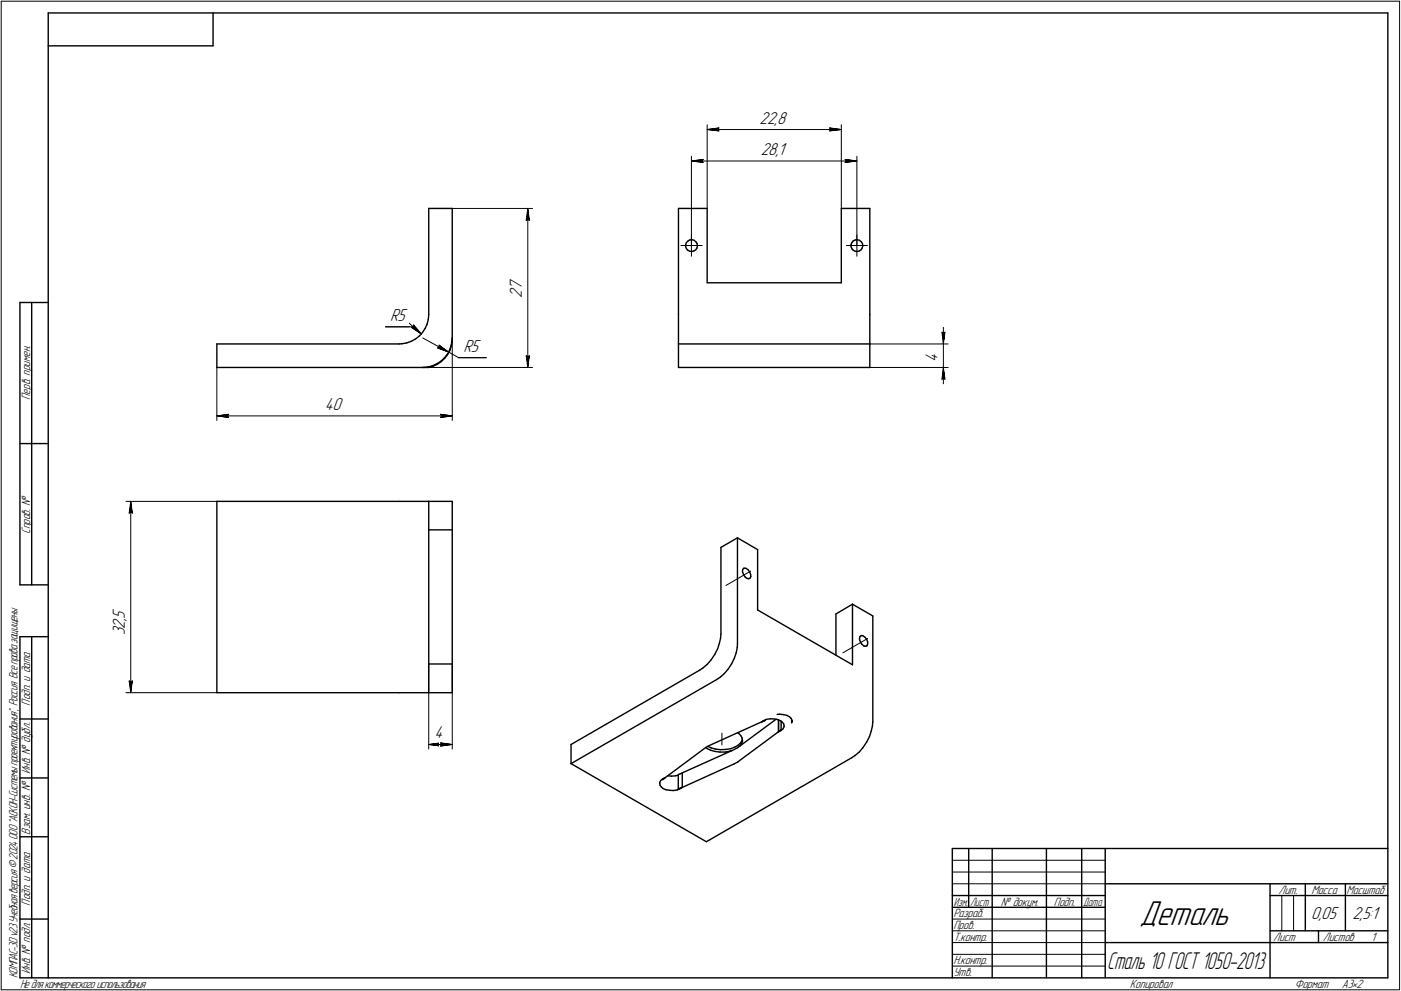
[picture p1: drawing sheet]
<svg xmlns="http://www.w3.org/2000/svg" width="595mm" height="421mm" viewBox="0 0 595 421" stroke-linecap="round" stroke-linejoin="round" font-family="sans-serif">
<defs><g id="words">
<text font-size="15.6" x="484" y="393.1">Деталь</text>
<text font-size="10.7" x="470.3" y="411.5">Сталь 10 ГОСТ 1050-2013</text>
<g font-size="7.8">
<text x="322.7" y="52.5">22,8</text>
<text x="323.2" y="65.8">28,1</text>
<text x="221.7" y="123.3" transform="rotate(-90 221.7 123.3)">7</text>
<text x="221.7" y="126.4" transform="rotate(-90 221.7 126.4)">2</text>
<text x="165.7" y="136.3">R5</text>
<text x="196.8" y="149.4">R5</text>
<text x="398.2" y="153.6" transform="rotate(-90 398.2 153.6)">4</text>
<text x="138" y="174.1">40</text>
<text x="53" y="263.9" transform="rotate(-90 53 263.9)">,</text>
<text x="53" y="262.8" transform="rotate(-90 53 262.8)">5</text>
<text x="53" y="269.8" transform="rotate(-90 53 269.8)">3</text>
<text x="53" y="267" transform="rotate(-90 53 267)">2</text>
<text x="184.6" y="313.8">4</text>
<text x="557" y="390.5">0,05</text>
<text x="574.5" y="390.5">2,5:1</text>
</g>
<g font-size="5.4">
<text x="12.8" y="169.9" transform="rotate(-90 12.8 169.9)">Перв. примен.</text>
<text x="12.8" y="226.8" transform="rotate(-90 12.8 226.8)">Справ. №</text>
<text x="12.8" y="299.7" transform="rotate(-90 12.8 299.7)">Подп. и дата</text>
<text x="12.8" y="328.8" transform="rotate(-90 12.8 328.8)">Инв. № дубл.</text>
<text x="12.8" y="354.6" transform="rotate(-90 12.8 354.6)">Взам. инв. №</text>
<text x="543.1" y="379.8">Лит.</text>
<text x="557.1" y="379.8">Масса</text>
<text x="572" y="379.8">Масштаб</text>
<text x="12.8" y="384.7" transform="rotate(-90 12.8 384.7)">Подп. и дата</text>
<text x="405" y="389.8">Разраб.</text>
<text x="425.2" y="384.8">№ докум.</text>
<text x="447.6" y="384.8">Подп.</text>
<text x="405" y="394.8">Пров.</text>
<text x="405" y="399.8">Т.контр.</text>
<text x="540.9" y="399.8">Лист</text>
<text x="561.9" y="399.8">Листов</text>
<text x="582.4" y="399.8">1</text>
<text x="12.8" y="413.8" transform="rotate(-90 12.8 413.8)">Инв. № подл.</text>
<text x="405" y="409.8">Н.контр.</text>
<text x="7.5" y="415.5" transform="rotate(-90 7.5 415.5)">КОМПАС-3Dv23Учебнаяверсия©2024ООО&quot;АСКОН-Системыпроектирования&quot;, Россия. Всеправазащищены.</text>
<text x="8.5" y="419.8">Недлякоммерческогоиспользования</text>
<text x="405" y="414.8">Утв.</text>
<text x="480" y="419.8">Копировал</text>
<text x="550" y="419.8">Формат</text>
<text x="570" y="419.8">A3•2</text>
</g>
<g font-size="5.3">
<text x="405.1" y="384.8">Изм.</text>
<text x="412.1" y="384.8">Лист</text>
<text x="460.1" y="384.8">Дата</text>
</g>
</g></defs>
<g fill="none" stroke="#000" stroke-width=".59">
<path d="M20.5 5.5v410zM20.5 5.5h569zM20.5 19.5h70zM90.5 5.5v14zM589.5 5.5v410zM182.1 88.6v45zM182.1 88.6h10zM192.1 88.6v55zM288.2 88.6v45zM288.2 88.6h12.2zM300.4 88.6v31.5zM357.4 88.6v31.5z"/>
<path d="M357.4 88.6h12.1zM369.5 88.6v45zM291.3 103.9v.9zM291.3 104.8l.3 .9zM291.6 103l-.3 .9zM291.6 105.7l.6 .6zM292.2 106.3l.8 .5zM292.3 102.4l.7-.5zM292.3 102.4l-.7 .6zM293 101.9h1zM293 106.8h1zM294 101.9l.9 .2z"/>
<path d="M294 106.8l.8-.2zM294.8 106.6l.8-.5zM294.9 102.1l.7 .6zM295.6 102.7l.5 .8zM296.1 103.5l.1 .8zM296.1 105.3l-.5 .8zM296.2 104.4l-.1 .9zM296.2 104.4h.1M361.5 103.9v.9zM361.5 104.8l.4 .9zM361.9 103l-.4 .9zM361.9 105.7l.6 .6z"/>
<path d="M362.5 102.4l.8-.5zM362.5 102.4l-.6 .6zM362.5 106.3l.8 .5zM363.3 101.9h.9zM363.3 106.8h.9zM364.2 106.8l.9-.2zM364.2 101.9l.9 .2zM365.1 102.1l.7 .6zM365.1 106.6l.7-.5zM365.8 102.7l.6 .8zM366.3 105.3l-.5 .8zM366.4 103.5l.1 .8z"/>
<path d="M366.5 104.4l-.2 .9zM366.5 104.4h.1M8.5 128.5v120zM8.5 128.5h12zM13.5 128.5v120zM180.6 139.5l-1.1 1.7zM181.4 137.7l-.8 1.8zM181.9 135.6l-.5 2.1zM182.1 133.6l-.2 2zM288.2 133.6v12.5zM300.4 120.1h57zM369.5 133.6v12.5z"/>
<path d="M92.1 146.1h77.5zM92.1 156.1h87.5zM92.1 146.1v10zM169.6 146.1l1.1-.1zM170.7 146l2-.3zM172.7 145.7l2-.7zM174.7 145l1.8-1zM176.5 144l1.6-1.3zM179.5 141.2l-1.4 1.5zM179.6 156.1l2.1-.1zM179.6 156.1h2.5zM181.7 156l1.9-.6z"/>
<path d="M182.1 156.1l2-.6zM183.6 155.4l1.9-.8zM184.1 155.5l1.7-.7zM185.5 154.6l1.8-1.1zM185.8 154.8l1.7-1.2zM187.3 153.5l1.5-1.4zM187.5 153.6l1.5-1.5zM190.1 150.7l-1.1 1.4zM190.1 150.5l-1.3 1.6zM191 148.7l-.9 1.8zM191.1 148.8l-1 1.9zM191.7 147l-.6 1.8z"/>
<path d="M191.7 146.7l-.7 2zM192 144.7l-.3 2zM192.1 144.9l-.4 2.1zM192.1 143.8v1.1zM192.1 143.6v.2zM192.1 143.6l-.1 1.1zM288.2 146.1h81.3zM288.2 146.1v10zM288.2 156.1h81.3zM369.5 146.1v10zM8.5 188.5h12zM92.1 213v81.3z"/>
<path d="M92.1 213h77.5zM169.6 213h12.5zM182.1 213v12.1zM182.1 213h10zM192.1 213v12.1zM182.1 225.1v57zM182.1 225.1h10zM192.1 225.1v57zM306.2 232.6v36.7zM306.2 232.6l7.1-4.1zM313.3 228.5v44.9zM313.3 228.5l8.5 5z"/>
<path d="M321.8 233.5v25.7zM8.5 248.5h12zM315.4 242.6l.1 .6zM315.5 243.2l.4 1.1zM315.6 241.9l-.2 .7zM315.9 241.5l-.3 .4zM315.9 241.5l.6-.1zM315.9 244.3l.7 .9zM316.5 241.4l.6 .2zM316.6 245.2l.6 .5zM317.1 241.6l.7 .5zM317.2 245.7l.6 .2z"/>
<path d="M317.8 242.1l.6 .9zM317.8 245.9l.6-.1zM318.4 243l.5 1.1zM318.7 245.5l-.3 .3zM318.9 244.1v.8zM318.9 244.9l-.2 .6zM321.8 259.2l40.3 23.2zM362.1 256.7v25.7zM362.1 256.7l8.7 5zM8.5 270.5v145zM8.5 270.5h12zM13.5 270.5v145z"/>
<path d="M303.6 278l-1.5 2.3zM304.8 275.8l-1.2 2.2zM305.6 273.4l-.8 2.4zM306.1 271.3l-.5 2.1zM306.2 269.3l-.1 2zM311.9 279.7l-1.2 2.4zM312.8 277.3l-.9 2.4zM313.2 275.1l-.4 2.2zM313.3 273.4l-.1 1.7zM355.1 260.9v17.5zM355.1 260.9l7-4.2zM365.1 271.3l.1 .6z"/>
<path d="M365.2 271.9l.4 1.1zM365.3 270.6l-.2 .7zM365.6 270.2l-.3 .4zM365.6 270.2l.5-.2zM365.6 273l.6 .8zM366.1 270l.7 .3zM366.2 273.8l.7 .6zM366.8 270.3l.7 .5zM366.9 274.4l.6 .2zM367.5 270.8l.6 .8zM367.5 274.6l.6-.1zM368.1 271.6l.5 1.1z"/>
<path d="M368.3 274.2l-.2 .3zM368.6 272.7v.9zM368.6 273.6l-.3 .6zM370.8 261.7v44.9zM92.1 294.3h77.5zM169.6 294.3h12.5zM182.1 282.1h10zM182.1 282.1v12.2zM182.1 294.3h10zM192.1 282.1v12.2zM297.3 284.6l1.4-.9zM298.7 283.7l1.7-1.4z"/>
<path d="M302.1 280.3l-1.7 2zM304.5 288.7l1.6-1.1zM306.1 287.6l1.6-1.4zM309.3 284.3l-1.6 1.9zM310.7 282.1l-1.4 2.2zM8.5 305.5h12zM242.6 316.3l54.7-31.7zM242.6 316.3v8.1zM300 317.5h.1M299.8 317.7l.7 .4zM300 317.5l1.3-.8zM300.5 318.1l1.4 .7z"/>
<path d="M300.6 317.1l1.5 .7zM301.3 316.7l22.1-10zM301.9 318.8l1.9 .5zM302.1 317.8l1.8 .5zM303.8 319.3l2 .2zM303.9 318.3l2.1 .2zM305.8 319.5h2.3zM306 318.5l2.3-.1zM308.1 319.5l2.1-.4zM308.3 318.4l2.1-.3zM310.2 319.1l.6-.2zM310.4 318.1l1.8-.7z"/>
<path d="M310.8 318.9l1.1-.5zM311.9 318.4l1.5-.7zM312.2 317.4l1.3-.7zM313.4 317.7h.1M313.4 311.3l.5 .4zM313.4 317.6l1-.7zM313.5 316.7l1-1zM313.9 311.7l.8 .9zM314.4 316.9l15.3-11.3zM314.7 312.6l.5 .9zM315 316l-.6 .9zM315.1 314.8l-.6 .9z"/>
<path d="M315.2 313.5l.2 1zM315.4 314l-.3 .8zM315.4 315l-.4 1zM315.4 314.5v.5zM323.4 306.7l.9-.5zM323.5 306.7l.9-.3zM323.5 306.7l1.1-.5zM324.3 306.2l1.2-.6zM324.4 306.4l.7-.3zM324.6 306.2l.5-.1zM325.1 305.8v.3zM325.5 305.6l1.7-.2z"/>
<path d="M327.2 305.4l1.7 .1zM328.9 305.5l1.5 .2zM330.1 303.5l1-.1zM330.4 305.7l1.2 .5zM330.7 310.9l.7-.5zM330.7 310.9l1.2-.6zM330.7 310.9l.4-.3zM330.7 305.9v5zM331.1 303.4l1.7 .2zM331.1 310.6l.7-.6zM331.4 310.4l.4-.4zM331.6 306.2l.8 .7z"/>
<path d="M331.8 306.4v3.6zM331.9 310.3l.8-.7zM332.4 306.9l.5 .7zM332.8 303.6l1.5 .4zM332.9 307.6l.2 .8zM333 308.9l-.3 .7zM333.1 308.4l-.1 .5zM334.3 304l1.1 .5zM335.4 304.5l.6 .7zM336 305.2l.4 .8zM336.3 306.7h.1M336.3 306.8h.1"/>
<path d="M336.3 306.9h.1M336.3 307h.1M336.4 306h.1M336.4 306.1h.1M336.4 306.2h.1M336.4 306.4h.1M336.4 306.5h.1M336.4 306.7h.1M366.6 317.6l-1.6 1.9zM368.1 315.3l-1.5 2.3zM369.3 313l-1.2 2.3zM370.1 310.6l-.8 2.4z"/>
<path d="M370.6 308.5l-.5 2.1zM370.8 306.6l-.2 1.9zM8.5 330.5h12zM242.6 324.4l57.5 33.2zM242.6 324.4l61.9-35.7zM280.2 332.4v.5zM280.2 332.9l.2 .8zM280.4 333.7l.5 .6zM280.7 331.6l.7-.6zM280.7 331.6l-.5 .8zM280.9 334.3l.8 .7zM281.4 331l1.2-.6z"/>
<path d="M281.5 331.2l.4-.3zM281.5 330.9v.3zM281.5 331.2l.8-.7zM281.7 335l1.2 .5zM281.9 330.9l.6-.5zM282.3 330.5l.2-.1zM282.6 330.4l17.2-12.8zM282.9 335.5l1.5 .3zM283.6 329.6l1.6 .2zM284.4 335.8l1.7 .1zM285.2 329.8l1.8-.2zM286.1 335.9l1.6-.3z"/>
<path d="M287 329.6l1.1-.2zM287.7 335.6l1.4-.6zM288.1 335.2l.9-.3zM288.1 329.1l.9-.3zM288.1 335.2l.6-.2zM288.1 329.1v6.1zM288.7 335l1.1-.5zM289 334.9l22.9-10.4zM289 328.8l21.8-9.9zM289.1 335l.7-.5zM289.8 328.4v6.1zM311.9 324.5l1.5-.7z"/>
<path d="M313.4 323.8h.1M313.4 323.7l17.3-12.8zM361.9 321.9l1.3-.9zM363.2 321l1.8-1.5zM8.5 355.5h12zM300.1 357.6l61.8-35.7zM404.5 360.5h185zM404.5 360.5v55zM411.5 360.5v25zM421.5 360.5v55zM444.5 360.5v55zM459.5 360.5v55z"/>
<path d="M469.5 360.5v55zM469.5 375.5h120zM539.5 375.5v40zM554.5 375.5v20zM571.5 375.5v20zM8.5 390.5h12zM404.5 380.5h65zM404.5 385.5h65zM539.5 380.5h15zM539.5 395.5h50zM554.5 380.5h35zM560.1 395.5v5z"/>
<path d="M8.5 415.5h12zM20.5 415.5h569zM469.5 400.5h70zM539.5 400.5h50z"/>
</g>
<g fill="none" stroke="#000" stroke-width=".42">
<path d="M.5 .5v420zM.5 .5h594zM594.5 .5v420zM300.4 53v35.6zM300.4 55l5-.6zM300.4 55l5 .6zM300.4 55h57zM304.9 55l.5 .6zM305.4 54.4l-.5 .6zM352.4 55.6l5-.6zM352.4 54.4l.5 .6zM352.4 54.4l5 .6z"/>
<path d="M352.9 55l-.5 .6zM357.4 53v35.6zM293.7 66.4v37.9zM293.7 68.4l5-.7zM293.7 68.4l5 .6zM293.7 68.4h70.3zM298.3 68.4l.4 .6zM298.7 67.7l-.4 .7zM359 69l5-.6zM359 67.7l.5 .7zM359 67.7l5 .7zM359.5 68.4l-.5 .6z"/>
<path d="M364 66.4v37.9zM192.1 88.6h34.1zM223.5 93.6l.7-.5zM224.2 88.6l.7 5zM224.2 93.1l.7 .5zM224.2 88.6l-.7 5zM224.2 88.6v67.5zM293.7 99.8v4.5zM364 99.8v4.5zM289.2 104.3h4.5zM293.7 104.3h4.6zM293.7 104.3v4.6z"/>
<path d="M359.5 104.3h4.5zM364 104.3h4.5zM364 104.3v4.6zM163.7 138.9h11.8zM169.6 133.6l9.4 8.3zM174.8 139.1l4.2 2.8zM174.8 139.1l.8-.2zM175.7 138.1l-.1 .8zM175.7 138.1l3.3 3.8zM400.7 139.1v7zM92.1 156.1v22.5zM179.6 156.1h46.6z"/>
<path d="M179.6 143.6l11 6zM185.8 147.8l4.8 1.8zM185.8 147.8l.8-.3zM186.5 146.6l.1 .9zM186.5 146.6l4.1 3zM190.6 149.6l4.2 2.4zM192.1 143.6v35zM194.8 152h11.8zM223.5 151.1l.7 5zM223.5 151.1l.7 .5zM224.2 151.6l.7-.5zM224.9 151.1l-.7 5z"/>
<path d="M369.5 146.1h33.3zM369.5 156.1h33.3zM400.1 141.1l.6 .5zM400.1 141.1l.6 5zM400.7 141.6l.7-.5zM400.7 156.1l-.6 5zM400.7 156.1l.7 5zM400.7 156.1v7zM400.7 146.1v10zM401.4 141.1l-.7 5zM92.1 176.7l5-.7zM92.1 176.7l5 .7z"/>
<path d="M92.1 176.7h100zM96.6 176.7l.5 .7zM97.1 176l-.5 .7zM187.1 177.4l5-.7zM187.1 176l.5 .7zM187.1 176l5 .7zM187.6 176.7l-.5 .7zM400.1 161.1l.6-.5zM400.7 160.6l.7 .5zM53.5 213h38.6zM54.9 218l.6-.5zM55.5 213l.7 5z"/>
<path d="M55.5 217.5l.7 .5zM55.5 213l-.6 5zM55.5 213v81.3zM308.4 248.8l10.5-6.1zM358.1 277.4l10.5-6.1zM53.5 294.3h38.6zM54.9 289.3l.6 5zM54.9 289.3l.6 .4zM55.5 289.7l.7-.4zM56.2 289.3l-.7 5zM182.1 282.1v36.2zM192.1 282.1v36.2z"/>
<path d="M182.1 316.3l5-.7zM182.1 316.3l5 .7zM182.1 316.3h10zM186.6 316.3l.5 .7zM187.1 315.6l-.5 .7zM187.1 317l5-.7zM187.1 315.6l.5 .7zM187.1 315.6l5 .7zM187.6 316.3l-.5 .7zM306.7 311.5v5zM404.5 370.5h65zM404.5 375.5h65z"/>
<path d="M404.5 365.5h65zM404.5 390.5h65zM404.5 395.5h65zM544.5 380.5v15zM549.5 380.5v15zM404.5 400.5h65zM404.5 405.5h65zM404.5 410.5h65zM.5 420.5h594z"/>
</g>
<g fill="#fff" stroke="#fff" stroke-width=".42">
<path d="M138 168.6h8.2zM138 168.7h8.2zM138 168.7h8.2zM138 168.8h8.2zM138 168.9h8.2zM138 169h8.2zM138 169.1h8.2zM138 169.2h8.2zM138 169.2h8.2zM138 169.3h8.2zM138 169.4h8.2zM138 169.5h8.2zM138 169.6h8.2zM138 169.7h8.2zM138 169.8h8.2zM138 169.8h8.2zM138 169.9h8.2zM138 170h8.2zM138 170.1h8.2zM138 170.2h8.2zM138 170.3h8.2zM138 170.3h8.2zM138 170.4h8.2zM138 170.5h8.2zM138 170.6h8.2zM138 170.7h8.2zM138 170.8h8.2zM138 170.9h8.2zM138 170.9h8.2zM138 171h8.2zM138 171.1h8.2zM138 171.2h8.2zM138 171.3h8.2zM138 171.4h8.2zM138 171.4h8.2zM138 171.5h8.2zM138 171.6h8.2zM138 171.7h8.2zM138 171.8h8.2zM138 171.9h8.2zM138 172h8.2zM138 172h8.2zM138 172.1h8.2zM138 172.2h8.2zM138 172.3h8.2zM138 172.4h8.2zM138 172.5h8.2zM138 172.6h8.2zM138 172.6h8.2zM138 172.7h8.2zM138 172.8h8.2zM138 172.9h8.2zM138 173h8.2zM138 173.1h8.2zM138 173.1h8.2zM138 173.2h8.2zM138 173.3h8.2zM138 173.4h8.2zM138 173.5h8.2zM138 173.6h8.2zM138 173.7h8.2zM138 173.7h8.2zM138 173.8h8.2zM138 173.9h8.2zM138 174h8.2zM138 174.1h8.2zM138 174.2h8.2zM138 174.2h8.2zM138 174.3h8.2zM138 174.4h8.2zM138 174.5h8.2zM138 174.6h8.2zM138 174.7h8.2zM138 174.8h8.2zM138 174.8h8.2zM138 174.9h8.2zM138 175h8.2zM138 175.1h8.2zM138 175.2h8.2zM138 175.3h8.2zM138 175.3h8.2zM138 175.4h8.2zM138 175.5h8.2zM138 175.6h8.2z"/>
<path d="M186.6 175.5h.7zM186.6 175.6h1.3zM186.6 175.7h1.9zM186.6 175.8h2.5zM186.6 175.9h3.1zM186.6 175.9h3.7zM186.6 176h4zM186.6 176.1h4.2zM186.6 176.2h4.3zM186.6 176.3h4.6zM186.6 176.4h4.7zM186.6 176.4h4.9zM186.6 176.5h5.2zM186.6 176.6h5.3zM186.6 176.7h5.5zM186.6 176.8h5.3zM186.6 176.9h5.1zM186.6 177h4.9zM186.6 177h4.7zM186.6 177.1h4.4zM186.6 177.2h4.2zM186.6 177.3h4zM186.6 177.4h3.7zM186.6 177.5h3.1zM186.6 177.5h2.5zM186.6 177.6h1.9zM186.6 177.7h1.3zM186.6 177.8h.7z"/>
<path d="M97 175.5h.6zM96.4 175.6h1.2zM95.8 175.7h1.8zM95.2 175.8h2.4zM94.6 175.9h3zM93.9 175.9h3.7zM93.7 176h3.9zM93.6 176.1h4zM93.3 176.2h4.3zM93.1 176.3h4.5zM93 176.4h4.6zM92.7 176.4h4.9zM92.5 176.5h5.1zM92.4 176.6h5.2zM92.1 176.7h5.5zM92.4 176.8h5.2zM92.6 176.9h5zM92.8 177h4.8zM93 177h4.6zM93.3 177.1h4.3zM93.5 177.2h4.1zM93.7 177.3h3.9zM93.9 177.4h3.7zM94.6 177.5h3zM95.2 177.5h2.4zM95.8 177.6h1.8zM96.4 177.7h1.2zM97 177.8h.6z"/>
<path d="M216.1 118.3h7.1zM216.1 118.4h7.1zM216.1 118.4h7.1zM216.1 118.5h7.1zM216.1 118.6h7.1zM216.1 118.7h7.1zM216.1 118.8h7.1zM216.1 118.9h7.1zM216.1 119h7.1zM216.1 119h7.1zM216.1 119.1h7.1zM216.1 119.2h7.1zM216.1 119.3h7.1zM216.1 119.4h7.1zM216.1 119.5h7.1zM216.1 119.5h7.1zM216.1 119.6h7.1zM216.1 119.7h7.1zM216.1 119.8h7.1zM216.1 119.9h7.1zM216.1 120h7.1zM216.1 120.1h7.1zM216.1 120.1h7.1zM216.1 120.2h7.1zM216.1 120.3h7.1zM216.1 120.4h7.1zM216.1 120.5h7.1zM216.1 120.6h7.1zM216.1 120.6h7.1zM216.1 120.7h7.1zM216.1 120.8h7.1zM216.1 120.9h7.1zM216.1 121h7.1zM216.1 121.1h7.1zM216.1 121.2h7.1zM216.1 121.2h7.1zM216.1 121.3h7.1zM216.1 121.4h7.1zM216.1 121.5h7.1zM216.1 121.6h7.1zM216.1 121.7h7.1zM216.1 121.8h7.1zM216.1 121.8h7.1zM216.1 121.9h7.1zM216.1 122h7.1zM216.1 122.1h7.1zM216.1 122.2h7.1zM216.1 122.3h7.1zM216.1 122.3h7.1zM216.1 122.4h7.1zM216.1 122.5h7.1zM216.1 122.6h7.1zM216.1 122.7h7.1zM216.1 122.8h7.1zM216.1 122.9h7.1zM216.1 122.9h7.1zM216.1 123h7.1zM216.1 123.1h7.1zM216.1 123.2h7.1zM216.1 123.3h7.1zM216.1 123.4h7.1zM216.1 123.4h7.1zM216.1 123.5h7.1zM216.1 123.6h7.1zM216.1 123.7h7.1zM216.1 123.8h7.1zM216.1 123.9h7.1zM216.1 124h7.1zM216.1 124h7.1zM216.1 124.1h7.1zM216.1 124.2h7.1zM216.1 124.3h7.1zM216.1 124.4h7.1zM216.1 124.5h7.1zM216.1 124.5h7.1zM216.1 124.6h7.1zM216.1 124.7h7.1zM216.1 124.8h7.1zM216.1 124.9h7.1zM216.1 125h7.1zM216.1 125.1h7.1zM216.1 125.1h7.1zM216.1 125.2h7.1zM216.1 125.3h7.1zM216.1 125.4h7.1zM216.1 125.5h7.1zM216.1 125.6h7.1zM216.1 125.6h7.1zM216.1 125.7h7.1zM216.1 125.8h7.1zM216.1 125.9h7.1zM216.1 126h7.1zM216.1 126.1h7.1zM216.1 126.2h7.1zM216.1 126.2h7.1zM216.1 126.3h7.1z"/>
<path d="M223 150.6h2.5zM223.1 150.7h2.4zM223.1 150.8h2.4zM223.1 150.9h2.4zM223.1 151h2.4zM223.1 151h2.4zM223.1 151.1h2.4zM223.1 151.2h2.4zM223.1 151.3h2.3zM223.2 151.4h2.2zM223.2 151.5h2.2zM223.2 151.6h2.2zM223.2 151.6h2.2zM223.2 151.7h2.2zM223.2 151.8h2.2zM223.2 151.9h2.1zM223.2 152h2.1zM223.2 152.1h2.1zM223.3 152.1h2zM223.3 152.2h2zM223.3 152.3h2zM223.3 152.4h2zM223.3 152.5h1.9zM223.3 152.6h1.9zM223.3 152.7h1.9zM223.3 152.7h1.9zM223.3 152.8h1.9zM223.4 152.9h1.8zM223.4 153h1.8zM223.4 153.1h1.8zM223.4 153.2h1.7zM223.4 153.2h1.7zM223.4 153.3h1.7zM223.4 153.4h1.7zM223.4 153.5h1.7zM223.4 153.6h1.7zM223.4 153.7h1.7zM223.4 153.8h1.6zM223.4 153.8h1.6zM223.4 153.9h1.6zM223.4 154h1.6zM223.4 154.1h1.6zM223.4 154.2h1.6zM223.4 154.3h1.6zM223.4 154.3h1.6zM223.5 154.4h1.5zM223.5 154.5h1.5zM223.6 154.6h1.3zM223.6 154.7h1.3zM223.7 154.8h1.1zM223.7 154.9h1.1zM223.7 154.9h1zM223.8 155h.9zM223.8 155.1h.9zM223.9 155.2h.7zM223.9 155.3h.7zM223.9 155.4h.6zM223.9 155.4h.6zM223.9 155.5h.6zM224 155.6h.5zM224 155.7h.5zM224.1 155.8h.3zM224.1 155.9h.3z"/>
<path d="M224.1 88.8h.3zM224.1 88.9h.3zM224 89h.5zM224 89.1h.5zM224 89.2h.5zM223.9 89.2h.6zM223.9 89.3h.6zM223.9 89.4h.7zM223.9 89.5h.7zM223.9 89.6h.7zM223.8 89.7h.9zM223.8 89.7h.9zM223.7 89.8h1.1zM223.7 89.9h1.1zM223.7 90h1.1zM223.6 90.1h1.3zM223.6 90.2h1.3zM223.5 90.3h1.5zM223.5 90.3h1.5zM223.4 90.4h1.6zM223.4 90.5h1.6zM223.4 90.6h1.6zM223.4 90.7h1.6zM223.4 90.8h1.6zM223.4 90.8h1.6zM223.4 90.9h1.6zM223.4 91h1.6zM223.4 91.1h1.7zM223.4 91.2h1.7zM223.4 91.3h1.7zM223.4 91.4h1.7zM223.4 91.4h1.7zM223.4 91.5h1.7zM223.4 91.6h1.7zM223.4 91.7h1.8zM223.4 91.8h1.8zM223.4 91.9h1.8zM223.3 91.9h1.9zM223.3 92h1.9zM223.3 92.1h1.9zM223.3 92.2h1.9zM223.3 92.3h2zM223.3 92.4h2zM223.3 92.5h2zM223.3 92.5h2zM223.2 92.6h2.1zM223.2 92.7h2.1zM223.2 92.8h2.1zM223.2 92.9h2.2zM223.2 93h2.2zM223.2 93h2.2zM223.2 93.1h2.2zM223.2 93.2h2.2zM223.2 93.3h2.2zM223.1 93.4h2.3zM223.1 93.5h2.4zM223.1 93.6h2.4zM223.1 93.6h2.4zM223.1 93.7h2.4zM223.1 93.8h2.4zM223.1 93.9h2.4zM223.1 94h2.4z"/>
<path d="M175.6 137.5h.3zM175.5 137.6h.4zM175.4 137.7h.6zM175.3 137.8h.8zM175.3 137.8h.9zM175.2 137.9h1zM175.1 138h1.2zM175 138.1h1.4zM174.9 138.2h1.5zM174.8 138.3h1.7zM174.8 138.3h1.8zM174.8 138.4h1.9zM174.7 138.5h2zM174.6 138.6h2.2zM174.5 138.7h2.4zM174.4 138.8h2.6zM174.3 138.9h2.7zM174.2 138.9h2.9zM174.2 139h3zM174.1 139.1h3.1zM174 139.2h3.3zM174.2 139.3h3.2zM174.2 139.4h3.3zM174.4 139.4h3.1zM174.5 139.5h3.1zM174.7 139.6h3zM174.8 139.7h2.9zM174.9 139.8h2.9zM175 139.9h2.9zM175.2 140h2.8zM175.3 140h2.8zM175.4 140.1h2.7zM175.5 140.2h2.6zM175.7 140.3h2.5zM175.8 140.4h2.4zM175.9 140.5h2.4zM176 140.5h2.3zM176.2 140.6h2.2zM176.3 140.7h2.1zM176.4 140.8h2.1zM176.5 140.9h2zM176.7 141h1.9zM176.8 141.1h1.8zM177 141.1h1.6zM177 141.2h1.6zM177.1 141.3h1.6zM177.5 141.4h1.2zM177.7 141.5h1.1zM178 141.6h.8zM178.2 141.6h.7zM178.5 141.7h.4zM178.7 141.8h.3z"/>
<path d="M165.7 130.7h7.8zM165.7 130.8h7.8zM165.7 130.9h7.8zM165.7 131h7.8zM165.7 131.1h7.8zM165.7 131.1h7.8zM165.7 131.2h7.8zM165.7 131.3h7.8zM165.7 131.4h7.8zM165.7 131.5h7.8zM165.7 131.6h7.8zM165.7 131.7h7.8zM165.7 131.7h7.8zM165.7 131.8h7.8zM165.7 131.9h7.8zM165.7 132h7.8zM165.7 132.1h7.8zM165.7 132.2h7.8zM165.7 132.2h7.8zM165.7 132.3h7.8zM165.7 132.4h7.8zM165.7 132.5h7.8zM165.7 132.6h7.8zM165.7 132.7h7.8zM165.7 132.8h7.8zM165.7 132.8h7.8zM165.7 132.9h7.8zM165.7 133h7.8zM165.7 133.1h7.8zM165.7 133.2h7.8zM165.7 133.3h7.8zM165.7 133.3h7.8zM165.7 133.4h7.8zM165.7 133.5h7.8zM165.7 133.6h7.8zM165.7 133.7h7.8zM165.7 133.8h7.8zM165.7 133.9h7.8zM165.7 133.9h7.8zM165.7 134h7.8zM165.7 134.1h7.8zM165.7 134.2h7.8zM165.7 134.3h7.8zM165.7 134.4h7.8zM165.7 134.5h7.8zM165.7 134.5h7.8zM165.7 134.6h7.8zM165.7 134.7h7.8zM165.7 134.8h7.8zM165.7 134.9h7.8zM165.7 135h7.8zM165.7 135h7.8zM165.7 135.1h7.8zM165.7 135.2h7.8zM165.7 135.3h7.8zM165.7 135.4h7.8zM165.7 135.5h7.8zM165.7 135.6h7.8zM165.7 135.6h7.8zM165.7 135.7h7.8zM165.7 135.8h7.8zM165.7 135.9h7.8zM165.7 136h7.8zM165.7 136.1h7.8zM165.7 136.1h7.8zM165.7 136.2h7.8zM165.7 136.3h7.8zM165.7 136.4h7.8zM165.7 136.5h7.8zM165.7 136.6h7.8zM165.7 136.7h7.8zM165.7 136.7h7.8zM165.7 136.8h7.8zM165.7 136.9h7.8zM165.7 137h7.8zM165.7 137.1h7.8zM165.7 137.2h7.8zM165.7 137.2h7.8zM165.7 137.3h7.8zM165.7 137.4h7.8zM165.7 137.5h7.8zM165.7 137.6h7.8zM165.7 137.7h7.8zM165.7 137.8h7.8z"/>
<path d="M186.3 146h.3zM186.3 146.1h.5zM186.2 146.2h.7zM186.2 146.3h.7zM186.1 146.4h1zM186.1 146.5h1.1zM186 146.6h1.4zM186 146.6h1.5zM185.9 146.7h1.6zM185.9 146.8h1.8zM185.8 146.9h2zM185.8 147h2.1zM185.8 147.1h2.2zM185.7 147.2h2.4zM185.7 147.2h2.6zM185.6 147.3h2.8zM185.6 147.4h2.9zM185.5 147.5h3.1zM185.5 147.6h3.2zM185.4 147.7h3.5zM185.4 147.7h3.6zM185.3 147.8h3.8zM185.3 147.9h3.9zM185.3 148h4zM185.2 148.1h4.2zM185.4 148.2h4.1zM185.7 148.3h3.9zM185.8 148.3h3.9zM186.1 148.4h3.6zM186.3 148.5h3.4zM186.5 148.6h3.3zM186.7 148.7h3.2zM186.9 148.8h3.1zM187.2 148.8h2.8zM187.4 148.9h2.7zM187.6 149h2.6zM187.8 149.1h2.4zM188 149.2h2.3zM188.2 149.3h2.1zM188.5 149.4h1.9zM188.6 149.4h1.9zM189.7 149.5h.9z"/>
<path d="M196.8 143.8h7.8zM196.8 143.9h7.8zM196.8 144h7.8zM196.8 144.1h7.8zM196.8 144.2h7.8zM196.8 144.3h7.8zM196.8 144.4h7.8zM196.8 144.4h7.8zM196.8 144.5h7.8zM196.8 144.6h7.8zM196.8 144.7h7.8zM196.8 144.8h7.8zM196.8 144.9h7.8zM196.8 144.9h7.8zM196.8 145h7.8zM196.8 145.1h7.8zM196.8 145.2h7.8zM196.8 145.3h7.8zM196.8 145.4h7.8zM196.8 145.5h7.8zM196.8 145.5h7.8zM196.8 145.6h7.8zM196.8 145.7h7.8zM196.8 145.8h7.8zM196.8 145.9h7.8zM196.8 146h7.8zM196.8 146h7.8zM196.8 146.1h7.8zM196.8 146.2h7.8zM196.8 146.3h7.8zM196.8 146.4h7.8zM196.8 146.5h7.8zM196.8 146.6h7.8zM196.8 146.6h7.8zM196.8 146.7h7.8zM196.8 146.8h7.8zM196.8 146.9h7.8zM196.8 147h7.8zM196.8 147.1h7.8zM196.8 147.2h7.8zM196.8 147.2h7.8zM196.8 147.3h7.8zM196.8 147.4h7.8zM196.8 147.5h7.8zM196.8 147.6h7.8zM196.8 147.7h7.8zM196.8 147.7h7.8zM196.8 147.8h7.8zM196.8 147.9h7.8zM196.8 148h7.8zM196.8 148.1h7.8zM196.8 148.2h7.8zM196.8 148.3h7.8zM196.8 148.3h7.8zM196.8 148.4h7.8zM196.8 148.5h7.8zM196.8 148.6h7.8zM196.8 148.7h7.8zM196.8 148.8h7.8zM196.8 148.8h7.8zM196.8 148.9h7.8zM196.8 149h7.8zM196.8 149.1h7.8zM196.8 149.2h7.8zM196.8 149.3h7.8zM196.8 149.4h7.8zM196.8 149.4h7.8zM196.8 149.5h7.8zM196.8 149.6h7.8zM196.8 149.7h7.8zM196.8 149.8h7.8zM196.8 149.9h7.8zM196.8 149.9h7.8zM196.8 150h7.8zM196.8 150.1h7.8zM196.8 150.2h7.8zM196.8 150.3h7.8zM196.8 150.4h7.8zM196.8 150.5h7.8zM196.8 150.5h7.8zM196.8 150.6h7.8zM196.8 150.7h7.8zM196.8 150.8h7.8zM196.8 150.9h7.8z"/>
<path d="M322.7 46.9h12.3zM322.7 47h12.3zM322.7 47.1h12.3zM322.7 47.2h12.3zM322.7 47.2h12.3zM322.7 47.3h12.3zM322.7 47.4h12.3zM322.7 47.5h12.3zM322.7 47.6h12.3zM322.7 47.7h12.3zM322.7 47.8h12.3zM322.7 47.8h12.3zM322.7 47.9h12.3zM322.7 48h12.3zM322.7 48.1h12.3zM322.7 48.2h12.3zM322.7 48.3h12.3zM322.7 48.3h12.3zM322.7 48.4h12.3zM322.7 48.5h12.3zM322.7 48.6h12.3zM322.7 48.7h12.3zM322.7 48.8h12.3zM322.7 48.9h12.3zM322.7 48.9h12.3zM322.7 49h12.3zM322.7 49.1h12.3zM322.7 49.2h12.3zM322.7 49.3h12.3zM322.7 49.4h12.3zM322.7 49.4h12.3zM322.7 49.5h12.3zM322.7 49.6h12.3zM322.7 49.7h12.3zM322.7 49.8h12.3zM322.7 49.9h12.3zM322.7 50h12.3zM322.7 50h12.3zM322.7 50.1h12.3zM322.7 50.2h12.3zM322.7 50.3h12.3zM322.7 50.4h12.3zM322.7 50.5h12.3zM322.7 50.5h12.3zM322.7 50.6h12.3zM322.7 50.7h12.3zM322.7 50.8h12.3zM322.7 50.9h12.3zM322.7 51h12.3zM322.7 51.1h12.3zM322.7 51.1h12.3zM322.7 51.2h12.3zM322.7 51.3h12.3zM322.7 51.4h12.3zM322.7 51.5h12.3zM322.7 51.6h12.3zM322.7 51.6h12.3zM322.7 51.7h12.3zM322.7 51.8h12.3zM322.7 51.9h12.3zM322.7 52h12.3zM322.7 52.1h12.3zM322.7 52.2h12.3zM322.7 52.2h12.3zM322.7 52.3h12.3zM322.7 52.4h12.3zM322.7 52.5h12.3zM322.7 52.6h12.3zM322.7 52.7h12.3zM322.7 52.7h12.3zM322.7 52.8h12.3zM322.7 52.9h12.3zM322.7 53h12.3zM322.7 53.1h12.3zM322.7 53.2h12.3zM322.7 53.3h12.3zM322.7 53.3h12.3zM322.7 53.4h12.3zM322.7 53.5h12.3zM322.7 53.6h12.3zM322.7 53.7h12.3zM322.7 53.8h12.3zM322.7 53.8h12.3zM322.7 53.9h12.3z"/>
<path d="M305.3 53.8h.6zM304.7 53.9h1.2zM304 54h1.9zM303.4 54.1h2.5zM302.9 54.2h3zM302.2 54.3h3.7zM302 54.4h3.9zM301.8 54.4h4.1zM301.6 54.5h4.3zM301.4 54.6h4.5zM301.2 54.7h4.7zM301 54.8h4.9zM300.8 54.9h5.1zM300.7 54.9h5.2zM300.4 55h5.5zM300.7 55.1h5.2zM300.9 55.2h5zM301.1 55.3h4.8zM301.3 55.4h4.6zM301.6 55.5h4.3zM301.8 55.5h4.1zM302 55.6h3.9zM302.2 55.7h3.7zM302.9 55.8h3zM303.4 55.9h2.5zM304 56h1.9zM304.7 56h1.2zM305.3 56.1h.6z"/>
<path d="M351.9 53.8h.7zM351.9 53.9h1.2zM351.9 54h1.8zM351.9 54.1h2.5zM351.9 54.2h3.1zM351.9 54.3h3.7zM351.9 54.4h4zM351.9 54.4h4.1zM351.9 54.5h4.3zM351.9 54.6h4.5zM351.9 54.7h4.7zM351.9 54.8h4.9zM351.9 54.9h5.1zM351.9 54.9h5.3zM351.9 55h5.5zM351.9 55.1h5.3zM351.9 55.2h5.1zM351.9 55.3h4.9zM351.9 55.4h4.6zM351.9 55.5h4.4zM351.9 55.5h4.2zM351.9 55.6h4zM351.9 55.7h3.7zM351.9 55.8h3.1zM351.9 55.9h2.5zM351.9 56h1.8zM351.9 56h1.2zM351.9 56.1h.7z"/>
<path d="M323.2 60.2h11.3zM323.2 60.3h11.3zM323.2 60.4h11.3zM323.2 60.5h11.3zM323.2 60.5h11.3zM323.2 60.6h11.3zM323.2 60.7h11.3zM323.2 60.8h11.3zM323.2 60.9h11.3zM323.2 61h11.3zM323.2 61h11.3zM323.2 61.1h11.3zM323.2 61.2h11.3zM323.2 61.3h11.3zM323.2 61.4h11.3zM323.2 61.5h11.3zM323.2 61.6h11.3zM323.2 61.6h11.3zM323.2 61.7h11.3zM323.2 61.8h11.3zM323.2 61.9h11.3zM323.2 62h11.3zM323.2 62.1h11.3zM323.2 62.1h11.3zM323.2 62.2h11.3zM323.2 62.3h11.3zM323.2 62.4h11.3zM323.2 62.5h11.3zM323.2 62.6h11.3zM323.2 62.7h11.3zM323.2 62.7h11.3zM323.2 62.8h11.3zM323.2 62.9h11.3zM323.2 63h11.3zM323.2 63.1h11.3zM323.2 63.2h11.3zM323.2 63.2h11.3zM323.2 63.3h11.3zM323.2 63.4h11.3zM323.2 63.5h11.3zM323.2 63.6h11.3zM323.2 63.7h11.3zM323.2 63.8h11.3zM323.2 63.8h11.3zM323.2 63.9h11.3zM323.2 64h11.3zM323.2 64.1h11.3zM323.2 64.2h11.3zM323.2 64.3h11.3zM323.2 64.3h11.3zM323.2 64.4h11.3zM323.2 64.5h11.3zM323.2 64.6h11.3zM323.2 64.7h11.3zM323.2 64.8h11.3zM323.2 64.9h11.3zM323.2 64.9h11.3zM323.2 65h11.3zM323.2 65.1h11.3zM323.2 65.2h11.3zM323.2 65.3h11.3zM323.2 65.4h11.3zM323.2 65.4h11.3zM323.2 65.5h11.3zM323.2 65.6h11.3zM323.2 65.7h11.3zM323.2 65.8h11.3zM323.2 65.9h11.3zM323.2 66h11.3zM323.2 66h11.3zM323.2 66.1h11.3zM323.2 66.2h11.3zM323.2 66.3h11.3zM323.2 66.4h11.3zM323.2 66.5h11.3zM323.2 66.5h11.3zM323.2 66.6h11.3zM323.2 66.7h11.3zM323.2 66.8h11.3zM323.2 66.9h11.3zM323.2 67h11.3zM323.2 67.1h11.3zM323.2 67.1h11.3zM323.2 67.2h11.3zM323.2 67.3h11.3z"/>
<path d="M298.6 67.2h.6zM298 67.3h1.2zM297.3 67.4h1.9zM296.8 67.5h2.4zM296.2 67.6h3zM295.5 67.6h3.7zM295.3 67.7h3.9zM295.1 67.8h4.1zM294.9 67.9h4.3zM294.7 68h4.5zM294.6 68.1h4.6zM294.3 68.2h4.9zM294.1 68.2h5.1zM294 68.3h5.2zM293.7 68.4h5.5zM294 68.5h5.2zM294.2 68.6h5zM294.4 68.7h4.8zM294.6 68.7h4.6zM294.9 68.8h4.3zM295.1 68.9h4.1zM295.3 69h3.9zM295.5 69.1h3.7zM296.2 69.2h3zM296.8 69.3h2.4zM297.3 69.3h1.9zM298 69.4h1.2zM298.6 69.5h.6z"/>
<path d="M358.5 67.2h.7zM358.5 67.3h1.2zM358.5 67.4h1.8zM358.5 67.5h2.5zM358.5 67.6h3.1zM358.5 67.6h3.7zM358.5 67.7h4zM358.5 67.8h4.1zM358.5 67.9h4.3zM358.5 68h4.6zM358.5 68.1h4.7zM358.5 68.2h4.9zM358.5 68.2h5.1zM358.5 68.3h5.3zM358.5 68.4h5.5zM358.5 68.5h5.3zM358.5 68.6h5.1zM358.5 68.7h4.9zM358.5 68.7h4.6zM358.5 68.8h4.4zM358.5 68.9h4.2zM358.5 69h4zM358.5 69.1h3.7zM358.5 69.2h3.1zM358.5 69.3h2.5zM358.5 69.3h1.8zM358.5 69.4h1.2zM358.5 69.5h.7z"/>
<path d="M392.6 148.6h7.2zM392.6 148.7h7.2zM392.6 148.8h7.2zM392.6 148.8h7.2zM392.6 148.9h7.2zM392.6 149h7.2zM392.6 149.1h7.2zM392.6 149.2h7.2zM392.6 149.3h7.2zM392.6 149.4h7.2zM392.6 149.4h7.2zM392.6 149.5h7.2zM392.6 149.6h7.2zM392.6 149.7h7.2zM392.6 149.8h7.2zM392.6 149.9h7.2zM392.6 149.9h7.2zM392.6 150h7.2zM392.6 150.1h7.2zM392.6 150.2h7.2zM392.6 150.3h7.2zM392.6 150.4h7.2zM392.6 150.5h7.2zM392.6 150.5h7.2zM392.6 150.6h7.2zM392.6 150.7h7.2zM392.6 150.8h7.2zM392.6 150.9h7.2zM392.6 151h7.2zM392.6 151h7.2zM392.6 151.1h7.2zM392.6 151.2h7.2zM392.6 151.3h7.2zM392.6 151.4h7.2zM392.6 151.5h7.2zM392.6 151.6h7.2zM392.6 151.6h7.2zM392.6 151.7h7.2zM392.6 151.8h7.2zM392.6 151.9h7.2zM392.6 152h7.2zM392.6 152.1h7.2zM392.6 152.1h7.2zM392.6 152.2h7.2zM392.6 152.3h7.2zM392.6 152.4h7.2zM392.6 152.5h7.2zM392.6 152.6h7.2zM392.6 152.7h7.2zM392.6 152.7h7.2zM392.6 152.8h7.2zM392.6 152.9h7.2zM392.6 153h7.2zM392.6 153.1h7.2zM392.6 153.2h7.2zM392.6 153.2h7.2zM392.6 153.3h7.2zM392.6 153.4h7.2zM392.6 153.5h7.2z"/>
<path d="M399.5 140.6h2.5zM399.6 140.7h2.4zM399.6 140.8h2.4zM399.6 140.9h2.4zM399.6 141h2.4zM399.6 141.1h2.4zM399.6 141.1h2.4zM399.6 141.2h2.4zM399.7 141.3h2.2zM399.7 141.4h2.2zM399.7 141.5h2.2zM399.7 141.6h2.2zM399.7 141.6h2.2zM399.7 141.7h2.2zM399.7 141.8h2.2zM399.8 141.9h2zM399.8 142h2zM399.8 142.1h2zM399.8 142.2h2zM399.8 142.2h2zM399.8 142.3h2zM399.8 142.4h2zM399.8 142.5h1.9zM399.9 142.6h1.8zM399.9 142.7h1.8zM399.9 142.7h1.8zM399.9 142.8h1.8zM399.9 142.9h1.8zM399.9 143h1.8zM399.9 143.1h1.8zM400 143.2h1.7zM400 143.3h1.7zM400 143.3h1.7zM400 143.4h1.7zM400 143.5h1.7zM400 143.6h1.7zM400 143.7h1.7zM400 143.8h1.6zM400 143.8h1.6zM400 143.9h1.6zM400 144h1.6zM400 144.1h1.6zM400 144.2h1.6zM400 144.3h1.6zM400 144.4h1.5zM400.1 144.4h1.4zM400.1 144.5h1.4zM400.2 144.6h1.2zM400.2 144.7h1.2zM400.2 144.8h1.1zM400.3 144.9h1zM400.3 144.9h.9zM400.4 145h.8zM400.4 145.1h.8zM400.4 145.2h.8zM400.5 145.3h.7zM400.5 145.4h.6zM400.5 145.5h.6zM400.6 145.5h.4zM400.6 145.6h.4zM400.6 145.7h.4zM400.6 145.8h.3zM400.6 145.9h.3z"/>
<path d="M400.6 156.4h.3zM400.6 156.5h.3zM400.6 156.5h.4zM400.6 156.6h.4zM400.6 156.7h.4zM400.5 156.8h.6zM400.5 156.9h.6zM400.5 157h.7zM400.4 157.1h.8zM400.4 157.1h.8zM400.4 157.2h.8zM400.3 157.3h.9zM400.3 157.4h1zM400.2 157.5h1.1zM400.2 157.6h1.2zM400.2 157.6h1.2zM400.1 157.7h1.4zM400.1 157.8h1.4zM400 157.9h1.5zM400 158h1.6zM400 158.1h1.6zM400 158.2h1.6zM400 158.2h1.6zM400 158.3h1.6zM400 158.4h1.6zM400 158.5h1.6zM400 158.6h1.7zM400 158.7h1.7zM400 158.7h1.7zM400 158.8h1.7zM400 158.9h1.7zM400 159h1.7zM400 159.1h1.7zM399.9 159.2h1.8zM399.9 159.3h1.8zM399.9 159.3h1.8zM399.9 159.4h1.8zM399.9 159.5h1.8zM399.9 159.6h1.8zM399.9 159.7h1.8zM399.8 159.8h1.9zM399.8 159.9h2zM399.8 159.9h2zM399.8 160h2zM399.8 160.1h2zM399.8 160.2h2zM399.8 160.3h2zM399.8 160.4h2zM399.7 160.4h2.2zM399.7 160.5h2.2zM399.7 160.6h2.2zM399.7 160.7h2.2zM399.7 160.8h2.2zM399.7 160.9h2.2zM399.7 161h2.2zM399.6 161h2.4zM399.6 161.1h2.4zM399.6 161.2h2.4zM399.6 161.3h2.4zM399.6 161.4h2.4zM399.6 161.5h2.4zM399.6 161.5h2.4z"/>
<path d="M47.4 258.2h7.1zM47.4 258.3h7.1zM47.4 258.4h7.1zM47.4 258.5h7.1zM47.4 258.6h7.1zM47.4 258.7h7.1zM47.4 258.7h7.1zM47.4 258.8h7.1zM47.4 258.9h7.1zM47.4 259h7.1zM47.4 259.1h7.1zM47.4 259.2h7.1zM47.4 259.2h7.1zM47.4 259.3h7.1zM47.4 259.4h7.1zM47.4 259.5h7.1zM47.4 259.6h7.1zM47.4 259.7h7.1zM47.4 259.8h7.1zM47.4 259.8h7.1zM47.4 259.9h7.1zM47.4 260h7.1zM47.4 260.1h7.1zM47.4 260.2h7.1zM47.4 260.3h7.1zM47.4 260.3h7.1zM47.4 260.4h7.1zM47.4 260.5h7.1zM47.4 260.6h7.1zM47.4 260.7h7.1zM47.4 260.8h7.1zM47.4 260.9h7.1zM47.4 260.9h7.1zM47.4 261h7.1zM47.4 261.1h7.1zM47.4 261.2h7.1zM47.4 261.3h7.1zM47.4 261.4h7.1zM47.4 261.5h7.1zM47.4 261.5h7.1zM47.4 261.6h7.1zM47.4 261.7h7.1zM47.4 261.8h7.1zM47.4 261.9h7.1zM47.4 262h7.1zM47.4 262h7.1zM47.4 262.1h7.1zM47.4 262.2h7.1zM47.4 262.3h7.1zM47.4 262.4h7.1zM47.4 262.5h7.1zM47.4 262.6h7.1zM47.4 262.6h7.1zM47.4 262.7h7.1zM47.4 262.8h7.1zM47.4 262.9h7.1zM47.4 263h7.1zM47.4 263.1h7.1zM47.4 263.1h7.1zM47.4 263.2h7.1zM47.4 263.3h7.1zM47.4 263.4h7.1zM47.4 263.5h7.1zM47.4 263.6h7.1zM47.4 263.7h7.1zM47.4 263.7h7.1zM47.4 263.8h7.1zM47.4 263.9h7.1zM47.4 264h7.1zM47.4 264.1h7.1zM47.4 264.2h7.1zM47.4 264.2h7.1zM47.4 264.3h7.1zM47.4 264.4h7.1zM47.4 264.5h7.1zM47.4 264.6h7.1zM47.4 264.7h7.1zM47.4 264.8h7.1zM47.4 264.8h7.1zM47.4 264.9h7.1zM47.4 265h7.1zM47.4 265.1h7.1zM47.4 265.2h7.1zM47.4 265.3h7.1zM47.4 265.3h7.1zM47.4 265.4h7.1zM47.4 265.5h7.1zM47.4 265.6h7.1zM47.4 265.7h7.1zM47.4 265.8h7.1zM47.4 265.9h7.1zM47.4 265.9h7.1zM47.4 266h7.1zM47.4 266.1h7.1zM47.4 266.2h7.1zM47.4 266.3h7.1zM47.4 266.4h7.1zM47.4 266.4h7.1zM47.4 266.5h7.1zM47.4 266.6h7.1zM47.4 266.7h7.1zM47.4 266.8h7.1zM47.4 266.9h7.1zM47.4 267h7.1zM47.4 267h7.1zM47.4 267.1h7.1zM47.4 267.2h7.1zM47.4 267.3h7.1zM47.4 267.4h7.1zM47.4 267.5h7.1zM47.4 267.5h7.1zM47.4 267.6h7.1zM47.4 267.7h7.1zM47.4 267.8h7.1zM47.4 267.9h7.1zM47.4 268h7.1zM47.4 268.1h7.1zM47.4 268.1h7.1zM47.4 268.2h7.1zM47.4 268.3h7.1zM47.4 268.4h7.1zM47.4 268.5h7.1zM47.4 268.6h7.1zM47.4 268.6h7.1zM47.4 268.7h7.1zM47.4 268.8h7.1zM47.4 268.9h7.1zM47.4 269h7.1zM47.4 269.1h7.1zM47.4 269.2h7.1zM47.4 269.2h7.1zM47.4 269.3h7.1zM47.4 269.4h7.1zM47.4 269.5h7.1zM47.4 269.6h7.1zM47.4 269.7h7.1zM47.4 269.7h7.1z"/>
<path d="M55.5 213.3h.2zM55.5 213.4h.2zM55.4 213.4h.4zM55.4 213.5h.4zM55.3 213.6h.5zM55.3 213.7h.6zM55.3 213.8h.6zM55.2 213.9h.8zM55.2 214h.8zM55.1 214h.9zM55.1 214.1h.9zM55 214.2h1zM55 214.3h1.1zM55 214.4h1.1zM54.9 214.5h1.3zM54.9 214.5h1.3zM54.9 214.6h1.4zM54.9 214.7h1.4zM54.8 214.8h1.5zM54.8 214.9h1.6zM54.8 215h1.6zM54.8 215.1h1.6zM54.8 215.1h1.6zM54.8 215.2h1.6zM54.8 215.3h1.6zM54.8 215.4h1.6zM54.7 215.5h1.7zM54.7 215.6h1.8zM54.7 215.6h1.8zM54.7 215.7h1.8zM54.7 215.8h1.8zM54.7 215.9h1.8zM54.7 216h1.8zM54.6 216.1h1.9zM54.6 216.2h1.9zM54.6 216.2h1.9zM54.6 216.3h2zM54.6 216.4h2zM54.6 216.5h2zM54.6 216.6h2zM54.5 216.7h2.1zM54.5 216.7h2.1zM54.5 216.8h2.1zM54.5 216.9h2.1zM54.5 217h2.1zM54.5 217.1h2.1zM54.5 217.2h2.1zM54.5 217.3h2.1zM54.4 217.3h2.2zM54.4 217.4h2.2zM54.4 217.5h2.2zM54.4 217.6h2.2zM54.4 217.7h2.2zM54.4 217.8h2.2zM54.4 217.8h2.3zM54.4 217.9h2.3zM54.4 218h2.3zM54.4 218.1h2.3zM54.4 218.2h2.3zM54.4 218.3h2.3zM54.4 218.4h2.3zM54.4 218.4h2.3z"/>
<path d="M54.3 288.8h2.4zM54.4 288.9h2.3zM54.4 289h2.3zM54.4 289.1h2.3zM54.4 289.1h2.3zM54.4 289.2h2.3zM54.4 289.3h2.3zM54.4 289.4h2.3zM54.4 289.5h2.3zM54.4 289.6h2.2zM54.4 289.6h2.2zM54.4 289.7h2.2zM54.4 289.8h2.2zM54.4 289.9h2.2zM54.4 290h2.2zM54.5 290.1h2.1zM54.5 290.2h2.1zM54.5 290.2h2.1zM54.5 290.3h2.1zM54.5 290.4h2.1zM54.5 290.5h2.1zM54.5 290.6h2.1zM54.5 290.7h2.1zM54.6 290.7h2zM54.6 290.8h2zM54.6 290.9h2zM54.6 291h2zM54.6 291.1h1.9zM54.6 291.2h1.9zM54.6 291.3h1.9zM54.7 291.3h1.8zM54.7 291.4h1.8zM54.7 291.5h1.8zM54.7 291.6h1.8zM54.7 291.7h1.8zM54.7 291.8h1.8zM54.7 291.8h1.7zM54.8 291.9h1.6zM54.8 292h1.6zM54.8 292.1h1.6zM54.8 292.2h1.6zM54.8 292.3h1.6zM54.8 292.4h1.6zM54.8 292.4h1.6zM54.8 292.5h1.5zM54.9 292.6h1.4zM54.9 292.7h1.4zM54.9 292.8h1.3zM54.9 292.9h1.3zM55 292.9h1.1zM55 293h1.1zM55 293.1h1zM55.1 293.2h.9zM55.1 293.3h.9zM55.2 293.4h.8zM55.2 293.5h.8zM55.3 293.5h.6zM55.3 293.6h.6zM55.3 293.7h.5zM55.4 293.8h.4zM55.4 293.9h.4zM55.5 294h.2zM55.5 294h.2z"/>
<path d="M184.6 308.2h5zM184.6 308.3h5zM184.6 308.4h5zM184.6 308.4h5zM184.6 308.5h5zM184.6 308.6h5zM184.6 308.7h5zM184.6 308.8h5zM184.6 308.9h5zM184.6 308.9h5zM184.6 309h5zM184.6 309.1h5zM184.6 309.2h5zM184.6 309.3h5zM184.6 309.4h5zM184.6 309.5h5zM184.6 309.5h5zM184.6 309.6h5zM184.6 309.7h5zM184.6 309.8h5zM184.6 309.9h5zM184.6 310h5zM184.6 310h5zM184.6 310.1h5zM184.6 310.2h5zM184.6 310.3h5zM184.6 310.4h5zM184.6 310.5h5zM184.6 310.6h5zM184.6 310.6h5zM184.6 310.7h5zM184.6 310.8h5zM184.6 310.9h5zM184.6 311h5zM184.6 311.1h5zM184.6 311.1h5zM184.6 311.2h5zM184.6 311.3h5zM184.6 311.4h5zM184.6 311.5h5zM184.6 311.6h5zM184.6 311.7h5zM184.6 311.7h5zM184.6 311.8h5zM184.6 311.9h5zM184.6 312h5zM184.6 312.1h5zM184.6 312.2h5zM184.6 312.3h5zM184.6 312.3h5zM184.6 312.4h5zM184.6 312.5h5zM184.6 312.6h5zM184.6 312.7h5zM184.6 312.8h5zM184.6 312.8h5zM184.6 312.9h5zM184.6 313h5zM184.6 313.1h5zM184.6 313.2h5zM184.6 313.3h5zM184.6 313.4h5zM184.6 313.4h5zM184.6 313.5h5zM184.6 313.6h5zM184.6 313.7h5zM184.6 313.8h5zM184.6 313.9h5zM184.6 313.9h5zM184.6 314h5zM184.6 314.1h5zM184.6 314.2h5zM184.6 314.3h5zM184.6 314.4h5zM184.6 314.5h5zM184.6 314.5h5zM184.6 314.6h5zM184.6 314.7h5zM184.6 314.8h5zM184.6 314.9h5zM184.6 315h5zM184.6 315h5zM184.6 315.1h5zM184.6 315.2h5z"/>
<path d="M187 315.1h.6zM186.4 315.2h1.2zM185.8 315.3h1.8zM185.2 315.4h2.4zM184.6 315.5h3zM183.9 315.6h3.7zM183.7 315.6h3.9zM183.6 315.7h4zM183.3 315.8h4.3zM183.1 315.9h4.5zM183 316h4.6zM182.7 316.1h4.9zM182.5 316.1h5.1zM182.4 316.2h5.2zM182.1 316.3h5.5zM182.4 316.4h5.2zM182.5 316.5h5.1zM182.7 316.6h4.9zM183 316.7h4.6zM183.1 316.7h4.5zM183.3 316.8h4.3zM183.6 316.9h4zM183.7 317h3.9zM183.9 317.1h3.7zM184.7 317.2h2.9zM185.4 317.2h2.2zM186.2 317.3h1.4zM186.9 317.4h.7z"/>
<path d="M186.6 315.1h.7zM186.6 315.2h1.3zM186.6 315.3h1.9zM186.6 315.4h2.5zM186.6 315.5h3.1zM186.6 315.6h3.7zM186.6 315.6h4zM186.6 315.7h4.2zM186.6 315.8h4.3zM186.6 315.9h4.6zM186.6 316h4.7zM186.6 316.1h4.9zM186.6 316.1h5.2zM186.6 316.2h5.3zM186.6 316.3h5.5zM186.6 316.4h5.3zM186.6 316.5h5.2zM186.6 316.6h4.9zM186.6 316.7h4.7zM186.6 316.7h4.6zM186.6 316.8h4.3zM186.6 316.9h4.2zM186.6 317h4zM186.6 317.1h3.7zM186.6 317.2h3.1zM186.6 317.2h2.3zM186.6 317.3h1.5zM186.6 317.4h.8z"/>
</g>
<g fill="#000" stroke="#000" stroke-width=".42">
<path d="M300.4 55h4.5zM301.2 55.1h3.8zM301.8 55.2h3.3zM302.6 55.3h2.5zM303.3 55.4h1.9zM304 55.5h1.3zM304.7 55.5h.7z"/>
<path d="M304.8 54.4h.6zM304.2 54.5h1.1zM303.5 54.6h1.7zM302.9 54.7h2.2zM302.3 54.8h2.8zM301.7 54.9h3.4zM301.1 54.9h3.9z"/>
<path d="M352.5 54.4h.6zM352.6 54.5h1.1zM352.6 54.6h1.7zM352.6 54.7h2.3zM352.7 54.8h2.8zM352.8 54.9h3.4zM352.9 54.9h3.9z"/>
<path d="M352.9 55h4.5zM352.9 55.1h3.8zM352.8 55.2h3.2zM352.7 55.3h2.6zM352.6 55.4h2zM352.6 55.5h1.2zM352.5 55.5h.6z"/>
<path d="M293.7 68.4h4.6zM294.5 68.5h3.9zM295.1 68.6h3.3zM295.9 68.7h2.6zM296.6 68.7h1.9zM297.3 68.8h1.3zM298 68.9h.7z"/>
<path d="M298.1 67.8h.6zM297.5 67.9h1.1zM296.8 68h1.8zM296.2 68.1h2.3zM295.7 68.2h2.7zM295 68.2h3.4zM294.4 68.3h4z"/>
<path d="M359.1 67.8h.6zM359.2 67.9h1.1zM359.2 68h1.7zM359.2 68.1h2.3zM359.3 68.2h2.8zM359.4 68.2h3.4zM359.5 68.3h3.9z"/>
<path d="M359.5 68.4h4.5zM359.5 68.5h3.8zM359.4 68.6h3.2zM359.3 68.7h2.6zM359.2 68.7h2zM359.2 68.8h1.2zM359.1 68.9h.6z"/>
<path d="M223.9 90.5h.3zM223.9 90.6h.3zM223.9 90.7h.3zM223.9 90.8h.3zM223.9 90.8h.3zM223.9 90.9h.3zM223.9 91h.3zM223.9 91.1h.3zM223.9 91.2h.3zM223.9 91.3h.3zM223.9 91.4h.3zM223.9 91.4h.3zM223.9 91.5h.3zM223.9 91.6h.3zM223.9 91.7h.3zM223.8 91.8h.4zM223.8 91.9h.4zM223.8 91.9h.4zM223.8 92h.4zM223.8 92.1h.4zM223.8 92.2h.4zM223.8 92.3h.4zM223.7 92.4h.5zM223.7 92.5h.5zM223.7 92.5h.5zM223.7 92.6h.5zM223.7 92.7h.5zM223.7 92.8h.5zM223.7 92.9h.5zM223.7 93h.5zM223.6 93h.6zM223.6 93.1h.6zM223.6 93.2h.5zM223.6 93.3h.4zM223.6 93.4h.3z"/>
<path d="M224.2 89.9h.3zM224.2 90h.3zM224.2 90.1h.3zM224.2 90.2h.3zM224.2 90.3h.3zM224.2 90.3h.3zM224.2 90.4h.3zM224.2 90.5h.3zM224.2 90.6h.3zM224.2 90.7h.3zM224.2 90.8h.3zM224.2 90.8h.3zM224.2 90.9h.3zM224.2 91h.3zM224.2 91.1h.3zM224.2 91.2h.4zM224.2 91.3h.4zM224.2 91.4h.4zM224.2 91.4h.4zM224.2 91.5h.4zM224.2 91.6h.4zM224.2 91.7h.4zM224.2 91.8h.5zM224.2 91.9h.5zM224.2 91.9h.5zM224.2 92h.5zM224.2 92.1h.5zM224.2 92.2h.5zM224.2 92.3h.5zM224.2 92.4h.5zM224.2 92.5h.6zM224.2 92.5h.6zM224.2 92.6h.6zM224.2 92.7h.6zM224.2 92.8h.6zM224.2 92.9h.6zM224.2 93h.6zM224.2 93h.7zM224.2 93.1h.7zM224.4 93.2h.5zM224.5 93.3h.4zM224.5 93.4h.4z"/>
<path d="M175.2 139h.6zM174.8 139.1h1.1zM174.9 139.2h1zM175.1 139.3h.9zM175.2 139.4h.9zM175.3 139.4h.9zM175.4 139.5h.9zM175.6 139.6h.8zM175.7 139.7h.8zM175.9 139.8h.7zM175.9 139.9h.8zM176.1 140h.7zM176.2 140h.7zM176.4 140.1h.6zM176.4 140.2h.7zM176.6 140.3h.6zM176.7 140.4h.6zM176.9 140.5h.5zM177 140.5h.5zM177.1 140.6h.4zM177.2 140.7h.4zM177.4 140.8h.4zM177.5 140.9h.4zM177.6 141h.4zM177.7 141.1h.4zM177.9 141.1h.2zM178 141.2h.2zM178.2 141.4h.3z"/>
<path d="M175.7 138.3h.2zM175.7 138.4h.3zM175.7 138.5h.4zM175.7 138.6h.5zM175.7 138.7h.6zM175.7 138.8h.6zM175.7 138.9h.7zM175.6 138.9h.8zM175.8 139h.7zM175.9 139.1h.7zM175.9 139.2h.8zM176 139.3h.8zM176.1 139.4h.7zM176.2 139.4h.7zM176.3 139.5h.7zM176.4 139.6h.6zM176.5 139.7h.6zM176.6 139.8h.6zM176.7 139.9h.6zM176.8 140h.6zM176.9 140h.5zM177 140.1h.5zM177.1 140.2h.4zM177.2 140.3h.4zM177.3 140.4h.4zM177.4 140.5h.4zM177.5 140.5h.4zM177.5 140.6h.4zM177.6 140.7h.4zM177.8 140.8h.3zM177.9 140.9h.2zM178 141h.2zM178.1 141.1h.2zM178.1 141.1h.3zM178.2 141.2h.3z"/>
<path d="M186.4 147.6h.4zM186.3 147.7h.6zM186.1 147.7h1zM185.8 147.8h1.5zM186.1 147.9h1.4zM186.4 148h1.2zM186.5 148.1h1.3zM186.8 148.2h1.2zM187 148.3h1zM187.2 148.3h1zM187.5 148.4h.9zM187.7 148.5h.9zM187.9 148.6h.8zM188.1 148.7h.8zM188.4 148.8h.7zM188.6 148.8h.6zM188.8 148.9h.5zM189.1 149h.4zM189.2 149.1h.5zM189.5 149.2h.3zM189.7 149.3h.3zM189.9 149.4h.3z"/>
<path d="M186.6 146.9h.3zM186.6 147h.4zM186.6 147.1h.5zM186.6 147.2h.7zM186.6 147.2h.8zM186.6 147.3h.9zM186.6 147.4h1zM186.6 147.5h1.1zM186.8 147.6h1.1zM186.9 147.7h1.1zM187.1 147.7h.9zM187.3 147.8h.9zM187.5 147.9h.8zM187.6 148h.8zM187.8 148.1h.8zM188 148.2h.6zM188 148.3h.8zM188.2 148.3h.7zM188.4 148.4h.6zM188.6 148.5h.5zM188.7 148.6h.5zM188.9 148.7h.4zM189.1 148.8h.4zM189.2 148.8h.4zM189.3 148.9h.4zM189.5 149h.3zM189.7 149.1h.2zM189.8 149.2h.3z"/>
<path d="M223.6 151.4h.3zM223.6 151.5h.4zM223.6 151.6h.5zM223.6 151.6h.6zM223.6 151.7h.6zM223.7 151.8h.5zM223.7 151.9h.5zM223.7 152h.5zM223.7 152.1h.5zM223.7 152.1h.5zM223.7 152.2h.5zM223.7 152.3h.5zM223.8 152.4h.4zM223.8 152.5h.4zM223.8 152.6h.4zM223.8 152.7h.4zM223.8 152.7h.4zM223.8 152.8h.4zM223.8 152.9h.4zM223.8 153h.4zM223.9 153.1h.3zM223.9 153.2h.3zM223.9 153.2h.3zM223.9 153.3h.3zM223.9 153.4h.3zM223.9 153.5h.3zM223.9 153.6h.3zM223.9 153.7h.3zM223.9 153.8h.3zM223.9 153.8h.3zM223.9 153.9h.3zM223.9 154h.3zM223.9 154.1h.3zM223.9 154.2h.3z"/>
<path d="M224.5 151.4h.4zM224.5 151.5h.4zM224.4 151.6h.5zM224.2 151.6h.7zM224.2 151.7h.7zM224.2 151.8h.6zM224.2 151.9h.6zM224.2 152h.6zM224.2 152.1h.6zM224.2 152.1h.6zM224.2 152.2h.6zM224.2 152.3h.6zM224.2 152.4h.5zM224.2 152.5h.5zM224.2 152.6h.5zM224.2 152.7h.5zM224.2 152.7h.5zM224.2 152.8h.5zM224.2 152.9h.5zM224.2 153h.5zM224.2 153.1h.4zM224.2 153.2h.4zM224.2 153.2h.4zM224.2 153.3h.4zM224.2 153.4h.4zM224.2 153.5h.4zM224.2 153.6h.4zM224.2 153.7h.3zM224.2 153.8h.3zM224.2 153.8h.3zM224.2 153.9h.3zM224.2 154h.3zM224.2 154.1h.3zM224.2 154.2h.3zM224.2 154.3h.3zM224.2 154.3h.3zM224.2 154.4h.3zM224.2 154.5h.3zM224.2 154.6h.3zM224.2 154.7h.3zM224.2 154.8h.3zM224.2 154.9h.3z"/>
<path d="M400.2 141.4h.4zM400.2 141.5h.4zM400.2 141.6h.5zM400.2 141.6h.5zM400.2 141.7h.5zM400.2 141.8h.5zM400.3 141.9h.4zM400.3 142h.4zM400.3 142.1h.4zM400.3 142.2h.4zM400.3 142.2h.4zM400.3 142.3h.4zM400.3 142.4h.4zM400.3 142.5h.4zM400.4 142.6h.3zM400.4 142.7h.3zM400.4 142.7h.3zM400.4 142.8h.3zM400.4 142.9h.3zM400.4 143h.3zM400.4 143.1h.3zM400.4 143.2h.3zM400.4 143.3h.3zM400.5 143.3h.2zM400.5 143.4h.2zM400.5 143.5h.2zM400.5 143.6h.2zM400.5 143.7h.2zM400.5 143.8h.2zM400.5 143.8h.2zM400.5 143.9h.2z"/>
<path d="M400.5 158.3h.2zM400.5 158.4h.2zM400.5 158.5h.2zM400.5 158.6h.2zM400.5 158.7h.2zM400.5 158.7h.2zM400.5 158.8h.2zM400.5 158.9h.2zM400.4 159h.3zM400.4 159.1h.3zM400.4 159.2h.3zM400.4 159.3h.3zM400.4 159.3h.3zM400.4 159.4h.3zM400.4 159.5h.3zM400.4 159.6h.3zM400.4 159.7h.3zM400.3 159.8h.4zM400.3 159.9h.4zM400.3 159.9h.4zM400.3 160h.4zM400.3 160.1h.4zM400.3 160.2h.4zM400.3 160.3h.4zM400.3 160.4h.4zM400.2 160.4h.5zM400.2 160.5h.5zM400.2 160.6h.5zM400.2 160.7h.4zM400.2 160.8h.4zM400.2 160.9h.3z"/>
<path d="M400.7 157.4h.3zM400.7 157.5h.3zM400.7 157.6h.3zM400.7 157.6h.3zM400.7 157.7h.3zM400.7 157.8h.3zM400.7 157.9h.3zM400.7 158h.3zM400.7 158.1h.4zM400.7 158.2h.4zM400.7 158.2h.4zM400.7 158.3h.4zM400.7 158.4h.4zM400.7 158.5h.4zM400.7 158.6h.4zM400.7 158.7h.5zM400.7 158.7h.5zM400.7 158.8h.5zM400.7 158.9h.5zM400.7 159h.5zM400.7 159.1h.5zM400.7 159.2h.5zM400.7 159.3h.5zM400.7 159.3h.5zM400.7 159.4h.5zM400.7 159.5h.5zM400.7 159.6h.5zM400.7 159.7h.5zM400.7 159.8h.5zM400.7 159.9h.5zM400.7 159.9h.6zM400.7 160h.6zM400.7 160.1h.6zM400.7 160.2h.6zM400.7 160.3h.6zM400.7 160.4h.6zM400.7 160.4h.6zM400.7 160.5h.7zM400.7 160.6h.7zM400.9 160.7h.5zM401 160.8h.4zM401.1 160.9h.3z"/>
<path d="M401.2 141.3h.2zM401.1 141.4h.3zM400.9 141.5h.5zM400.7 141.6h.7zM400.7 141.6h.7zM400.7 141.7h.7zM400.7 141.8h.6zM400.7 141.9h.6zM400.7 142h.6zM400.7 142.1h.6zM400.7 142.2h.6zM400.7 142.2h.6zM400.7 142.3h.6zM400.7 142.4h.5zM400.7 142.5h.5zM400.7 142.6h.5zM400.7 142.7h.5zM400.7 142.7h.5zM400.7 142.8h.5zM400.7 142.9h.5zM400.7 143h.5zM400.7 143.1h.5zM400.7 143.2h.5zM400.7 143.3h.5zM400.7 143.3h.5zM400.7 143.4h.5zM400.7 143.5h.5zM400.7 143.6h.5zM400.7 143.7h.4zM400.7 143.8h.4zM400.7 143.8h.4zM400.7 143.9h.4zM400.7 144h.4zM400.7 144.1h.4zM400.7 144.2h.4zM400.7 144.3h.3zM400.7 144.4h.3zM400.7 144.4h.3zM400.7 144.5h.3zM400.7 144.6h.3zM400.7 144.7h.3zM400.7 144.8h.3zM400.7 144.9h.3z"/>
<path d="M92.1 176.7h4.5zM92.8 176.8h3.9zM93.4 176.9h3.4zM94.1 177h2.8zM94.7 177h2.2zM95.2 177.1h1.7zM95.9 177.2h1.1zM96.5 177.3h.6z"/>
<path d="M96.5 176.1h.6zM95.9 176.2h1.1zM95.2 176.3h1.7zM94.7 176.4h2.2zM94.1 176.4h2.8zM93.4 176.5h3.4zM92.8 176.6h3.9z"/>
<path d="M187.2 176.1h.6zM187.3 176.2h1.1zM187.4 176.3h1.7zM187.4 176.4h2.3zM187.5 176.4h2.7zM187.5 176.5h3.4zM187.6 176.6h3.9z"/>
<path d="M187.6 176.7h4.5zM187.6 176.8h3.9zM187.5 176.9h3.4zM187.5 177h2.7zM187.4 177h2.3zM187.4 177.1h1.7zM187.3 177.2h1.1zM187.2 177.3h.6z"/>
<path d="M55.3 215h.2zM55.3 215.1h.2zM55.3 215.1h.2zM55.3 215.2h.2zM55.3 215.3h.2zM55.3 215.4h.2zM55.3 215.5h.2zM55.2 215.6h.3zM55.2 215.6h.3zM55.2 215.7h.3zM55.2 215.8h.3zM55.2 215.9h.3zM55.2 216h.3zM55.2 216.1h.3zM55.1 216.2h.4zM55.1 216.2h.4zM55.1 216.3h.4zM55.1 216.4h.4zM55.1 216.5h.4zM55.1 216.6h.4zM55.1 216.7h.4zM55.1 216.7h.4zM55 216.8h.5zM55 216.9h.5zM55 217h.5zM55 217.1h.5zM55 217.2h.5zM55 217.3h.5zM55 217.3h.5zM54.9 217.4h.6zM54.9 217.5h.6zM54.9 217.6h.6zM54.9 217.7h.5zM54.9 217.8h.3z"/>
<path d="M55.5 214.3h.3zM55.5 214.4h.3zM55.5 214.5h.3zM55.5 214.5h.3zM55.5 214.6h.3zM55.5 214.7h.3zM55.5 214.8h.3zM55.5 214.9h.3zM55.5 215h.4zM55.5 215.1h.4zM55.5 215.1h.4zM55.5 215.2h.4zM55.5 215.3h.4zM55.5 215.4h.4zM55.5 215.5h.4zM55.5 215.6h.5zM55.5 215.6h.5zM55.5 215.7h.5zM55.5 215.8h.5zM55.5 215.9h.5zM55.5 216h.5zM55.5 216.1h.5zM55.5 216.2h.5zM55.5 216.2h.5zM55.5 216.3h.5zM55.5 216.4h.5zM55.5 216.5h.5zM55.5 216.6h.5zM55.5 216.7h.5zM55.5 216.7h.5zM55.5 216.8h.6zM55.5 216.9h.6zM55.5 217h.6zM55.5 217.1h.6zM55.5 217.2h.6zM55.5 217.3h.6zM55.5 217.3h.6zM55.5 217.4h.7zM55.5 217.5h.7zM55.7 217.6h.5zM55.8 217.7h.4zM55.9 217.8h.3z"/>
<path d="M54.9 289.5h.3zM54.9 289.6h.4zM54.9 289.6h.6zM54.9 289.7h.6zM54.9 289.8h.6zM54.9 289.9h.6zM55 290h.5zM55 290.1h.5zM55 290.2h.5zM55 290.2h.5zM55 290.3h.5zM55 290.4h.5zM55 290.5h.5zM55.1 290.6h.4zM55.1 290.7h.4zM55.1 290.7h.4zM55.1 290.8h.4zM55.1 290.9h.4zM55.1 291h.4zM55.1 291.1h.4zM55.1 291.2h.4zM55.2 291.3h.3zM55.2 291.3h.3zM55.2 291.4h.3zM55.2 291.5h.3zM55.2 291.6h.3zM55.2 291.7h.3zM55.2 291.8h.3zM55.3 291.8h.2zM55.3 291.9h.2zM55.3 292h.2zM55.3 292.1h.2zM55.3 292.2h.2zM55.3 292.3h.2zM55.3 292.4h.2z"/>
<path d="M56 289.5h.2zM55.9 289.6h.3zM55.7 289.6h.5zM55.5 289.7h.7zM55.5 289.8h.7zM55.5 289.9h.7zM55.5 290h.6zM55.5 290.1h.6zM55.5 290.2h.6zM55.5 290.2h.6zM55.5 290.3h.6zM55.5 290.4h.6zM55.5 290.5h.6zM55.5 290.6h.5zM55.5 290.7h.5zM55.5 290.7h.5zM55.5 290.8h.5zM55.5 290.9h.5zM55.5 291h.5zM55.5 291.1h.5zM55.5 291.2h.5zM55.5 291.3h.5zM55.5 291.3h.5zM55.5 291.4h.5zM55.5 291.5h.5zM55.5 291.6h.5zM55.5 291.7h.5zM55.5 291.8h.5zM55.5 291.8h.4zM55.5 291.9h.4zM55.5 292h.4zM55.5 292.1h.4zM55.5 292.2h.4zM55.5 292.3h.4zM55.5 292.4h.4zM55.5 292.4h.3zM55.5 292.5h.3zM55.5 292.6h.3zM55.5 292.7h.3zM55.5 292.8h.3zM55.5 292.9h.3zM55.5 292.9h.3zM55.5 293h.3z"/>
<path d="M182.1 316.3h4.5zM182.8 316.4h3.9zM183.4 316.5h3.4zM184.1 316.6h2.8zM184.7 316.7h2.2zM185.3 316.7h1.6zM185.9 316.8h1.1zM186.5 316.9h.6z"/>
<path d="M186.5 315.7h.6zM185.9 315.8h1.1zM185.3 315.9h1.6zM184.7 316h2.2zM184.1 316.1h2.8zM183.4 316.1h3.4zM182.8 316.2h3.9z"/>
<path d="M187.2 315.7h.6zM187.3 315.8h1.1zM187.4 315.9h1.7zM187.4 316h2.3zM187.5 316.1h2.7zM187.5 316.1h3.4zM187.6 316.2h3.9z"/>
<path d="M187.6 316.3h4.5zM187.6 316.4h3.9zM187.5 316.5h3.4zM187.5 316.6h2.7zM187.4 316.7h2.3zM187.4 316.7h1.7zM187.3 316.8h1.1zM187.2 316.9h.6z"/>
</g>
<use href="#words"/>
</svg>
